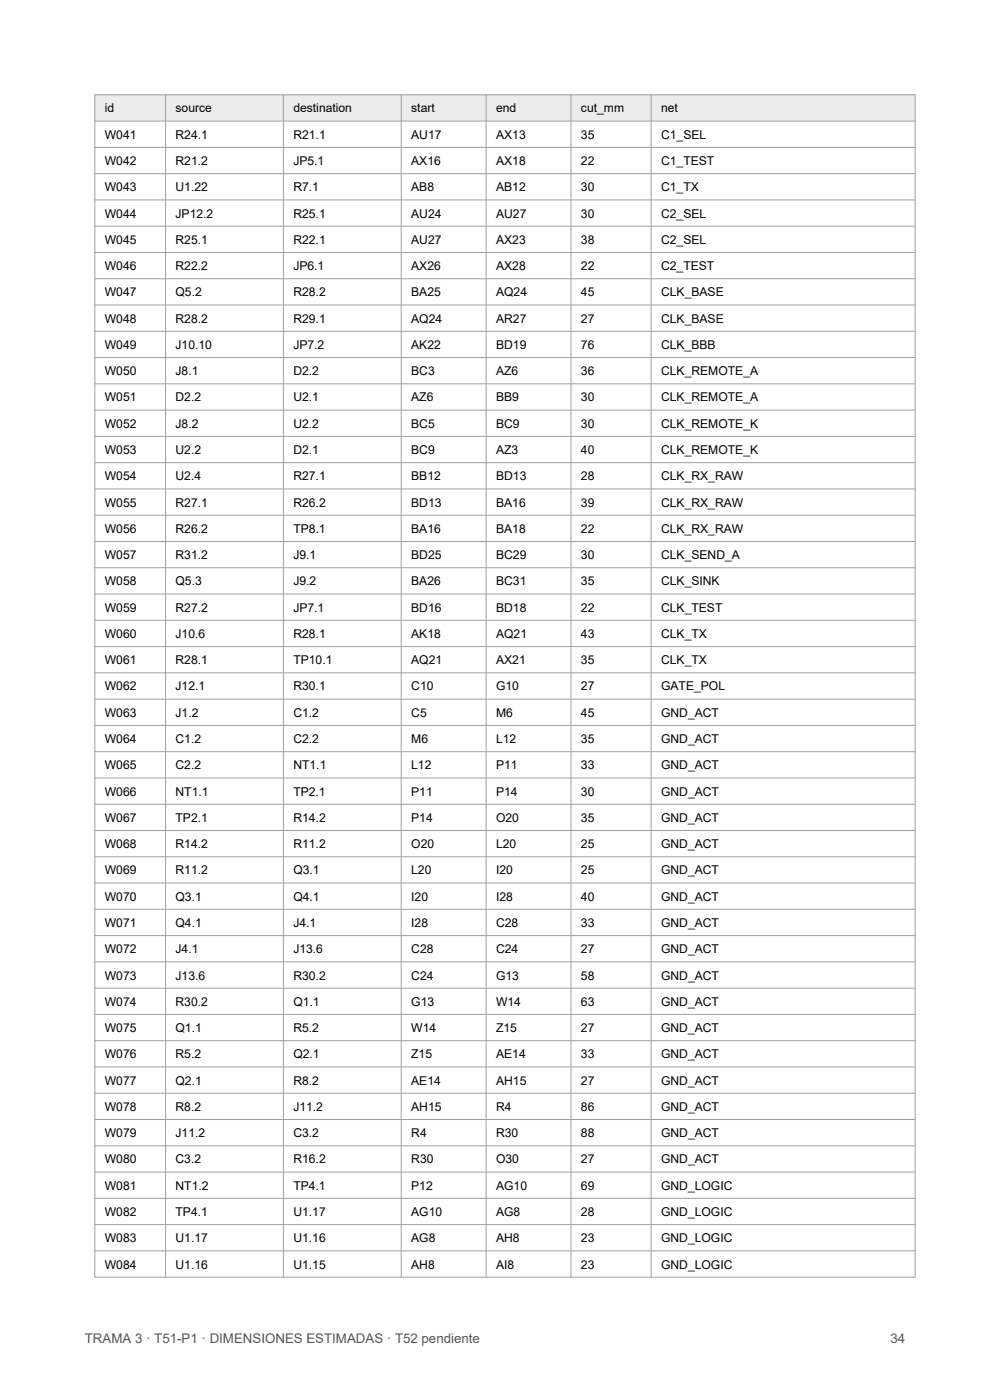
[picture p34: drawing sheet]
<svg xmlns="http://www.w3.org/2000/svg" width="210mm" height="297mm" viewBox="0 0 210 297" stroke-linecap="round" stroke-linejoin="round" font-family="sans-serif">
<defs><g id="words">
<g font-size="2.8" fill="#555">
<text x="18" y="285">TRAMA 3 · T51-P1 · DIMENSIONES ESTIMADAS · T52 pendiente</text>
<text x="188.9" y="285">34</text>
</g>
<g font-size="2.6">
<text x="22.2" y="23.9">id</text>
<text x="37.2" y="23.9">source</text>
<text x="62.2" y="23.9">destination</text>
<text x="87.2" y="23.9">start</text>
<text x="105.2" y="23.9">end</text>
<text x="123.2" y="23.9">cut_mm</text>
<text x="140.2" y="23.9">net</text>
<text x="22.2" y="29.4">W041</text>
<text x="37.2" y="29.4">R24.1</text>
<text x="62.2" y="29.4">R21.1</text>
<text x="87.2" y="29.4">AU17</text>
<text x="105.2" y="29.4">AX13</text>
<text x="123.2" y="29.4">35</text>
<text x="140.2" y="29.4">C1_SEL</text>
<text x="22.2" y="35">W042</text>
<text x="37.2" y="35">R21.2</text>
<text x="62.2" y="35">JP5.1</text>
<text x="87.2" y="35">AX16</text>
<text x="105.2" y="35">AX18</text>
<text x="123.2" y="35">22</text>
<text x="140.2" y="35">C1_TEST</text>
<text x="22.2" y="40.6">W043</text>
<text x="37.2" y="40.6">U1.22</text>
<text x="62.2" y="40.6">R7.1</text>
<text x="87.2" y="40.6">AB8</text>
<text x="105.2" y="40.6">AB12</text>
<text x="123.2" y="40.6">30</text>
<text x="140.2" y="40.6">C1_TX</text>
<text x="22.2" y="46.2">W044</text>
<text x="37.2" y="46.2">JP12.2</text>
<text x="62.2" y="46.2">R25.1</text>
<text x="87.2" y="46.2">AU24</text>
<text x="105.2" y="46.2">AU27</text>
<text x="123.2" y="46.2">30</text>
<text x="140.2" y="46.2">C2_SEL</text>
<text x="22.2" y="51.7">W045</text>
<text x="37.2" y="51.7">R25.1</text>
<text x="62.2" y="51.7">R22.1</text>
<text x="87.2" y="51.7">AU27</text>
<text x="105.2" y="51.7">AX23</text>
<text x="123.2" y="51.7">38</text>
<text x="140.2" y="51.7">C2_SEL</text>
<text x="22.2" y="57.3">W046</text>
<text x="37.2" y="57.3">R22.2</text>
<text x="62.2" y="57.3">JP6.1</text>
<text x="87.2" y="57.3">AX26</text>
<text x="105.2" y="57.3">AX28</text>
<text x="123.2" y="57.3">22</text>
<text x="140.2" y="57.3">C2_TEST</text>
<text x="22.2" y="62.9">W047</text>
<text x="37.2" y="62.9">Q5.2</text>
<text x="62.2" y="62.9">R28.2</text>
<text x="87.2" y="62.9">BA25</text>
<text x="105.2" y="62.9">AQ24</text>
<text x="123.2" y="62.9">45</text>
<text x="140.2" y="62.9">CLK_BASE</text>
<text x="22.2" y="68.4">W048</text>
<text x="37.2" y="68.4">R28.2</text>
<text x="62.2" y="68.4">R29.1</text>
<text x="87.2" y="68.4">AQ24</text>
<text x="105.2" y="68.4">AR27</text>
<text x="123.2" y="68.4">27</text>
<text x="140.2" y="68.4">CLK_BASE</text>
<text x="22.2" y="74">W049</text>
<text x="37.2" y="74">J10.10</text>
<text x="62.2" y="74">JP7.2</text>
<text x="87.2" y="74">AK22</text>
<text x="105.2" y="74">BD19</text>
<text x="123.2" y="74">76</text>
<text x="140.2" y="74">CLK_BBB</text>
<text x="22.2" y="79.6">W050</text>
<text x="37.2" y="79.6">J8.1</text>
<text x="62.2" y="79.6">D2.2</text>
<text x="87.2" y="79.6">BC3</text>
<text x="105.2" y="79.6">AZ6</text>
<text x="123.2" y="79.6">36</text>
<text x="140.2" y="79.6">CLK_REMOTE_A</text>
<text x="22.2" y="85.2">W051</text>
<text x="37.2" y="85.2">D2.2</text>
<text x="62.2" y="85.2">U2.1</text>
<text x="87.2" y="85.2">AZ6</text>
<text x="105.2" y="85.2">BB9</text>
<text x="123.2" y="85.2">30</text>
<text x="140.2" y="85.2">CLK_REMOTE_A</text>
<text x="22.2" y="90.7">W052</text>
<text x="37.2" y="90.7">J8.2</text>
<text x="62.2" y="90.7">U2.2</text>
<text x="87.2" y="90.7">BC5</text>
<text x="105.2" y="90.7">BC9</text>
<text x="123.2" y="90.7">30</text>
<text x="140.2" y="90.7">CLK_REMOTE_K</text>
<text x="22.2" y="96.3">W053</text>
<text x="22.2" y="101.9">W054</text>
<text x="37.2" y="96.3">U2.2</text>
<text x="37.2" y="101.9">U2.4</text>
<text x="62.2" y="96.3">D2.1</text>
<text x="62.2" y="101.9">R27.1</text>
<text x="87.2" y="96.3">BC9</text>
<text x="87.2" y="101.9">BB12</text>
<text x="105.2" y="96.3">AZ3</text>
<text x="105.2" y="101.9">BD13</text>
<text x="123.2" y="96.3">40</text>
<text x="123.2" y="101.9">28</text>
<text x="140.2" y="96.3">CLK_REMOTE_K</text>
<text x="140.2" y="101.9">CLK_RX_RAW</text>
<text x="22.2" y="107.5">W055</text>
<text x="37.2" y="107.5">R27.1</text>
<text x="62.2" y="107.5">R26.2</text>
<text x="87.2" y="107.5">BD13</text>
<text x="105.2" y="107.5">BA16</text>
<text x="123.2" y="107.5">39</text>
<text x="140.2" y="107.5">CLK_RX_RAW</text>
<text x="22.2" y="113">W056</text>
<text x="37.2" y="113">R26.2</text>
<text x="62.2" y="113">TP8.1</text>
<text x="87.2" y="113">BA16</text>
<text x="105.2" y="113">BA18</text>
<text x="123.2" y="113">22</text>
<text x="140.2" y="113">CLK_RX_RAW</text>
<text x="22.2" y="118.6">W057</text>
<text x="37.2" y="118.6">R31.2</text>
<text x="62.2" y="118.6">J9.1</text>
<text x="87.2" y="118.6">BD25</text>
<text x="105.2" y="118.6">BC29</text>
<text x="123.2" y="118.6">30</text>
<text x="140.2" y="118.6">CLK_SEND_A</text>
<text x="22.2" y="124.2">W058</text>
<text x="37.2" y="124.2">Q5.3</text>
<text x="62.2" y="124.2">J9.2</text>
<text x="87.2" y="124.2">BA26</text>
<text x="105.2" y="124.2">BC31</text>
<text x="123.2" y="124.2">35</text>
<text x="140.2" y="124.2">CLK_SINK</text>
<text x="22.2" y="129.8">W059</text>
<text x="37.2" y="129.8">R27.2</text>
<text x="62.2" y="129.8">JP7.1</text>
<text x="87.2" y="129.8">BD16</text>
<text x="105.2" y="129.8">BD18</text>
<text x="123.2" y="129.8">22</text>
<text x="140.2" y="129.8">CLK_TEST</text>
<text x="22.2" y="135.3">W060</text>
<text x="37.2" y="135.3">J10.6</text>
<text x="62.2" y="135.3">R28.1</text>
<text x="87.2" y="135.3">AK18</text>
<text x="105.2" y="135.3">AQ21</text>
<text x="123.2" y="135.3">43</text>
<text x="140.2" y="135.3">CLK_TX</text>
<text x="22.2" y="140.9">W061</text>
<text x="37.2" y="140.9">R28.1</text>
<text x="62.2" y="140.9">TP10.1</text>
<text x="87.2" y="140.9">AQ21</text>
<text x="105.2" y="140.9">AX21</text>
<text x="123.2" y="140.9">35</text>
<text x="140.2" y="140.9">CLK_TX</text>
<text x="22.2" y="146.5">W062</text>
<text x="37.2" y="146.5">J12.1</text>
<text x="62.2" y="146.5">R30.1</text>
<text x="87.2" y="146.5">C10</text>
<text x="105.2" y="146.5">G10</text>
<text x="123.2" y="146.5">27</text>
<text x="140.2" y="146.5">GATE_POL</text>
<text x="22.2" y="152.1">W063</text>
<text x="37.2" y="152.1">J1.2</text>
<text x="62.2" y="152.1">C1.2</text>
<text x="87.2" y="152.1">C5</text>
<text x="105.2" y="152.1">M6</text>
<text x="123.2" y="152.1">45</text>
<text x="140.2" y="152.1">GND_ACT</text>
<text x="22.2" y="157.6">W064</text>
<text x="37.2" y="157.6">C1.2</text>
<text x="62.2" y="157.6">C2.2</text>
<text x="87.2" y="157.6">M6</text>
<text x="105.2" y="157.6">L12</text>
<text x="123.2" y="157.6">35</text>
<text x="140.2" y="157.6">GND_ACT</text>
<text x="22.2" y="163.2">W065</text>
<text x="37.2" y="163.2">C2.2</text>
<text x="62.2" y="163.2">NT1.1</text>
<text x="87.2" y="163.2">L12</text>
<text x="105.2" y="163.2">P11</text>
<text x="123.2" y="163.2">33</text>
<text x="140.2" y="163.2">GND_ACT</text>
<text x="22.2" y="168.8">W066</text>
<text x="37.2" y="168.8">NT1.1</text>
<text x="62.2" y="168.8">TP2.1</text>
<text x="87.2" y="168.8">P11</text>
<text x="105.2" y="168.8">P14</text>
<text x="123.2" y="168.8">30</text>
<text x="140.2" y="168.8">GND_ACT</text>
<text x="22.2" y="174.4">W067</text>
<text x="22.2" y="179.9">W068</text>
<text x="37.2" y="174.4">TP2.1</text>
<text x="37.2" y="179.9">R14.2</text>
<text x="62.2" y="174.4">R14.2</text>
<text x="62.2" y="179.9">R11.2</text>
<text x="87.2" y="174.4">P14</text>
<text x="87.2" y="179.9">O20</text>
<text x="105.2" y="174.4">O20</text>
<text x="105.2" y="179.9">L20</text>
<text x="123.2" y="174.4">35</text>
<text x="123.2" y="179.9">25</text>
<text x="140.2" y="174.4">GND_ACT</text>
<text x="140.2" y="179.9">GND_ACT</text>
<text x="22.2" y="185.5">W069</text>
<text x="37.2" y="185.5">R11.2</text>
<text x="62.2" y="185.5">Q3.1</text>
<text x="87.2" y="185.5">L20</text>
<text x="105.2" y="185.5">I20</text>
<text x="123.2" y="185.5">25</text>
<text x="140.2" y="185.5">GND_ACT</text>
<text x="22.2" y="191.1">W070</text>
<text x="37.2" y="191.1">Q3.1</text>
<text x="62.2" y="191.1">Q4.1</text>
<text x="87.2" y="191.1">I20</text>
<text x="105.2" y="191.1">I28</text>
<text x="123.2" y="191.1">40</text>
<text x="140.2" y="191.1">GND_ACT</text>
<text x="22.2" y="196.6">W071</text>
<text x="37.2" y="196.6">Q4.1</text>
<text x="62.2" y="196.6">J4.1</text>
<text x="87.2" y="196.6">I28</text>
<text x="105.2" y="196.6">C28</text>
<text x="123.2" y="196.6">33</text>
<text x="140.2" y="196.6">GND_ACT</text>
<text x="22.2" y="202.2">W072</text>
<text x="37.2" y="202.2">J4.1</text>
<text x="62.2" y="202.2">J13.6</text>
<text x="87.2" y="202.2">C28</text>
<text x="105.2" y="202.2">C24</text>
<text x="123.2" y="202.2">27</text>
<text x="140.2" y="202.2">GND_ACT</text>
<text x="22.2" y="207.8">W073</text>
<text x="37.2" y="207.8">J13.6</text>
<text x="62.2" y="207.8">R30.2</text>
<text x="87.2" y="207.8">C24</text>
<text x="105.2" y="207.8">G13</text>
<text x="123.2" y="207.8">58</text>
<text x="140.2" y="207.8">GND_ACT</text>
<text x="22.2" y="213.4">W074</text>
<text x="37.2" y="213.4">R30.2</text>
<text x="62.2" y="213.4">Q1.1</text>
<text x="87.2" y="213.4">G13</text>
<text x="105.2" y="213.4">W14</text>
<text x="123.2" y="213.4">63</text>
<text x="140.2" y="213.4">GND_ACT</text>
<text x="22.2" y="218.9">W075</text>
<text x="37.2" y="218.9">Q1.1</text>
<text x="62.2" y="218.9">R5.2</text>
<text x="87.2" y="218.9">W14</text>
<text x="105.2" y="218.9">Z15</text>
<text x="123.2" y="218.9">27</text>
<text x="140.2" y="218.9">GND_ACT</text>
<text x="22.2" y="224.5">W076</text>
<text x="37.2" y="224.5">R5.2</text>
<text x="62.2" y="224.5">Q2.1</text>
<text x="87.2" y="224.5">Z15</text>
<text x="105.2" y="224.5">AE14</text>
<text x="123.2" y="224.5">33</text>
<text x="140.2" y="224.5">GND_ACT</text>
<text x="22.2" y="230.1">W077</text>
<text x="37.2" y="230.1">Q2.1</text>
<text x="62.2" y="230.1">R8.2</text>
<text x="87.2" y="230.1">AE14</text>
<text x="105.2" y="230.1">AH15</text>
<text x="123.2" y="230.1">27</text>
<text x="140.2" y="230.1">GND_ACT</text>
<text x="22.2" y="235.7">W078</text>
<text x="37.2" y="235.7">R8.2</text>
<text x="62.2" y="235.7">J11.2</text>
<text x="87.2" y="235.7">AH15</text>
<text x="105.2" y="235.7">R4</text>
<text x="123.2" y="235.7">86</text>
<text x="140.2" y="235.7">GND_ACT</text>
<text x="22.2" y="241.2">W079</text>
<text x="37.2" y="241.2">J11.2</text>
<text x="62.2" y="241.2">C3.2</text>
<text x="87.2" y="241.2">R4</text>
<text x="105.2" y="241.2">R30</text>
<text x="123.2" y="241.2">88</text>
<text x="140.2" y="241.2">GND_ACT</text>
<text x="22.2" y="246.8">W080</text>
<text x="37.2" y="246.8">C3.2</text>
<text x="62.2" y="246.8">R16.2</text>
<text x="87.2" y="246.8">R30</text>
<text x="105.2" y="246.8">O30</text>
<text x="123.2" y="246.8">27</text>
<text x="140.2" y="246.8">GND_ACT</text>
<text x="22.2" y="252.4">W081</text>
<text x="22.2" y="258">W082</text>
<text x="37.2" y="252.4">NT1.2</text>
<text x="37.2" y="258">TP4.1</text>
<text x="62.2" y="252.4">TP4.1</text>
<text x="62.2" y="258">U1.17</text>
<text x="87.2" y="252.4">P12</text>
<text x="87.2" y="258">AG10</text>
<text x="105.2" y="252.4">AG10</text>
<text x="105.2" y="258">AG8</text>
<text x="123.2" y="252.4">69</text>
<text x="123.2" y="258">28</text>
<text x="140.2" y="252.4">GND_LOGIC</text>
<text x="140.2" y="258">GND_LOGIC</text>
<text x="22.2" y="263.5">W083</text>
<text x="37.2" y="263.5">U1.17</text>
<text x="62.2" y="263.5">U1.16</text>
<text x="87.2" y="263.5">AG8</text>
<text x="105.2" y="263.5">AH8</text>
<text x="123.2" y="263.5">23</text>
<text x="140.2" y="263.5">GND_LOGIC</text>
<text x="22.2" y="269.1">W084</text>
<text x="37.2" y="269.1">U1.16</text>
<text x="62.2" y="269.1">U1.15</text>
<text x="87.2" y="269.1">AH8</text>
<text x="105.2" y="269.1">AI8</text>
<text x="123.2" y="269.1">23</text>
<text x="140.2" y="269.1">GND_LOGIC</text>
</g>
</g></defs>
<path d="M20.1 20.1h174v5.6h-174z" fill-rule="evenodd" fill="#ececec"/>
<g fill="none" stroke="#a0a0a0" stroke-width=".21">
<path d="M20.1 20.1h174v250.8h-174zM20.1 25.7h174M20.1 31.3h174M20.1 36.8h174M35.1 20.1v250.8M60.1 20.1v250.8M85.1 20.1v250.8M103.1 20.1v250.8M121.1 20.1v250.8M138.1 20.1v250.8M20.1 42.4h174M20.1 48h174"/>
<path d="M20.1 53.6h174M20.1 59.1h174M20.1 64.7h174M20.1 70.3h174M20.1 75.9h174M20.1 81.4h174M20.1 87h174M20.1 92.6h174M20.1 98.2h174M20.1 103.7h174M20.1 109.3h174M20.1 114.9h174"/>
<path d="M20.1 120.4h174M20.1 126h174M20.1 131.6h174M20.1 137.2h174M20.1 142.7h174M20.1 148.3h174M20.1 153.9h174M20.1 159.5h174M20.1 165h174M20.1 170.6h174M20.1 176.2h174M20.1 181.8h174"/>
<path d="M20.1 187.3h174M20.1 192.9h174M20.1 198.5h174M20.1 204.1h174M20.1 209.6h174M20.1 215.2h174M20.1 220.8h174M20.1 226.4h174M20.1 231.9h174M20.1 237.5h174M20.1 243.1h174M20.1 248.6h174"/>
<path d="M20.1 254.2h174M20.1 259.8h174M20.1 265.4h174"/>
</g>
<use href="#words"/>
</svg>
